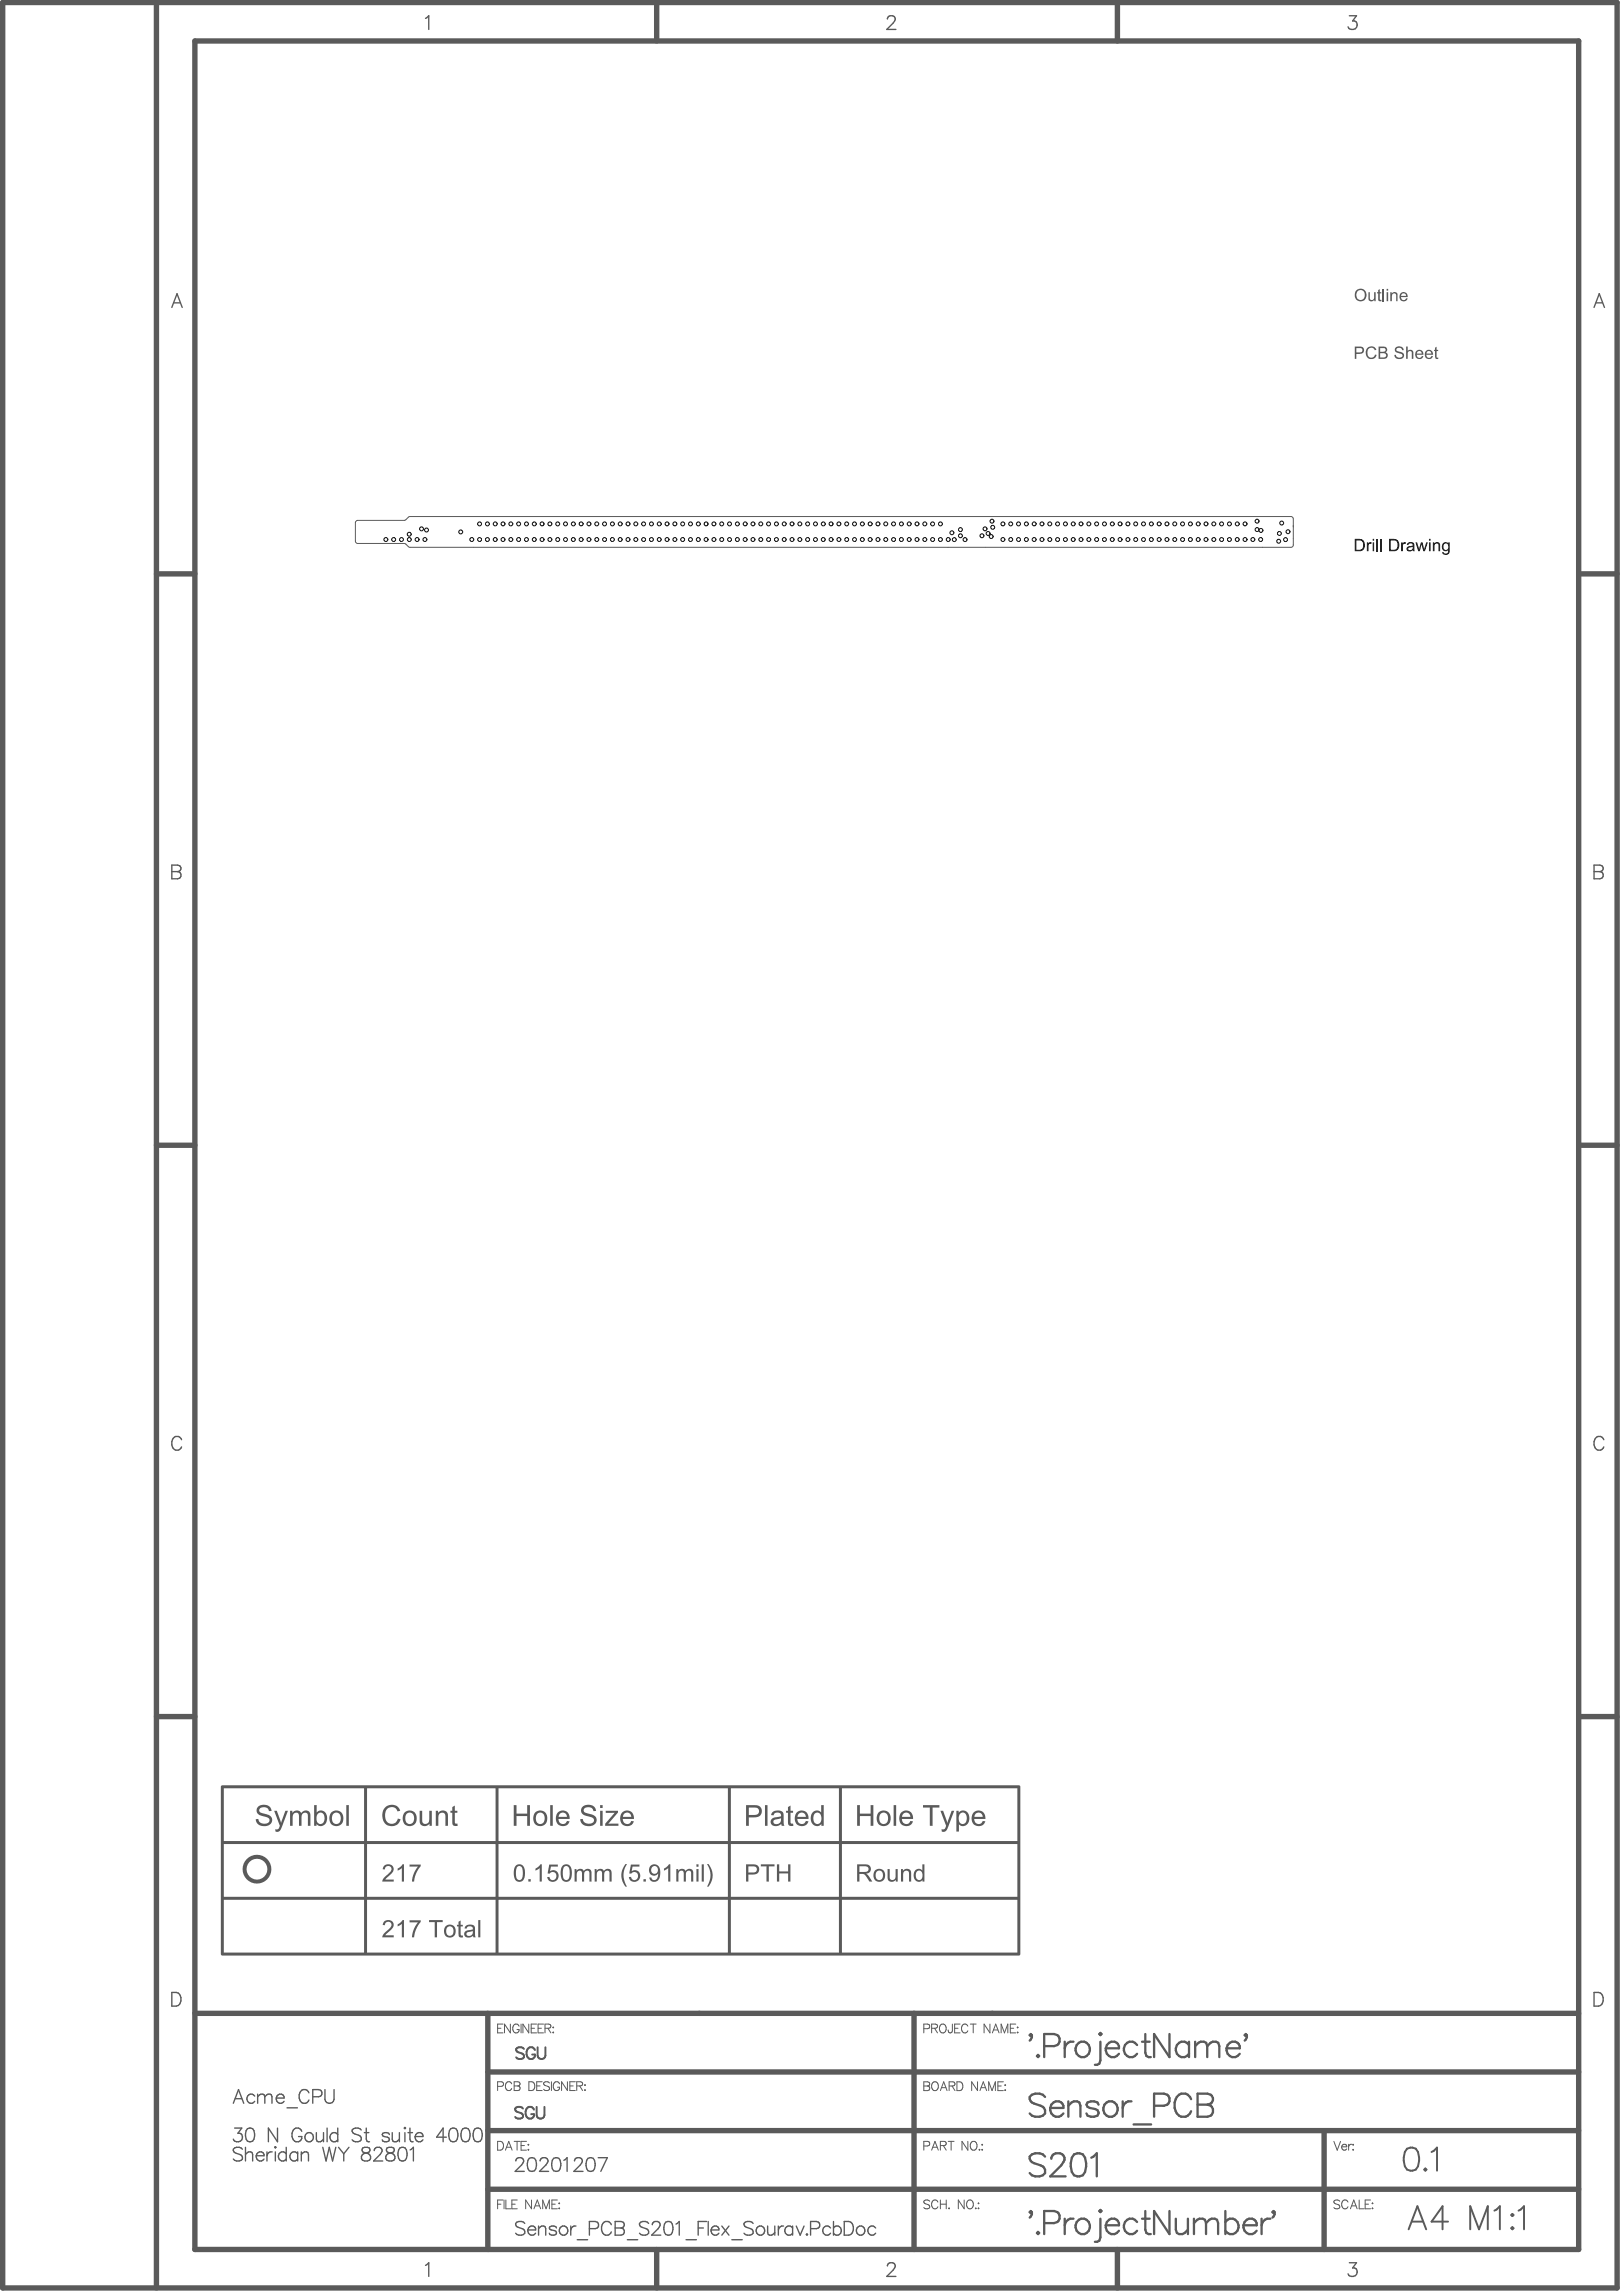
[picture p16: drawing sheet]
<svg xmlns="http://www.w3.org/2000/svg" width="351mm" height="496mm" viewBox="0 0 351 496" stroke-linecap="round" stroke-linejoin="round" font-family="sans-serif">
<path d="M76.9 113v4M77.4 117.5h10M77.4 112.5h10M87.8 117.7l.5 .5M88.3 111.9l-.5 .5M88.7 118.4h190.5M88.7 111.7h190.5M279.7 112.2v5.7" fill="none" stroke="#5a5a5a" stroke-width=".22"/>
<g fill="#5a5a5a">
<path d="M296 63.2h.3v1.1a.48 .48 0 0 0 .5 .6 .48 .48 0 0 0 .4-.6v-1.1h.3v1.9h-.3v-.3l-.5 .4-.7-.2z"/>
<path d="M298.1 62.7l.3-.2v.7h.3v.3h-.3v1.3h.3l.1 .3h-.5l-.2-.2v-1.4h-.3v-.3h.3z"/>
<path d="M293.6 63l-.3 1 .2 .5 .5 .3 .4 .1 .5-.3 .3-1.1a.93 .93 0 0 0-.7-.7 .93 .93 0 0 0-.9 .2zM292.9 63.8a1.35 1.35 0 0 1 2.7 0 1.35 1.35 0 0 1-2.7 0z"/>
</g>
<path d="M299.2 62.5v2.6" fill="none" stroke="#5a5a5a" stroke-width=".34"/>
<g fill="#5a5a5a">
<path d="M300.7 63.2h.3v.3l.5-.3h.5l.2 .3 .1 1.6h-.3v-1.1a.48 .48 0 0 0-.6-.5 .48 .48 0 0 0-.4 .6v1h-.3z"/>
<path d="M299.9 62.5h.3v.4h-.3zM299.9 63.2h.3v1.9h-.3z"/>
<path d="M303.2 63.6l-.2 .4h1.1a.55 .55 0 0 0-.3-.5 .55 .55 0 0 0-.6 .1zM303 63.4l.4-.2h.5l.3 .3 .2 .5v.3h-1.4a.57 .57 0 0 0 .4 .6 .57 .57 0 0 0 .7-.4l.3 .1a.97 .97 0 0 1-1.5 .3 .97 .97 0 0 1 .1-1.5z"/>
</g>
<g fill="none" stroke="#5a5a5a" stroke-width=".22">
<path d="M76.9 117l.2 .5h.3M77.4 112.5l-.3 .1-.2 .4M87.4 117.5l.4 .2M87.8 112.4l-.4 .1M88.3 118.2l.4 .2M88.7 111.7l-.4 .2M279.2 111.7l.4 .3 .1 .2M279.7 117.9l-.1 .2-.4 .3M107.6 438.7h.7M108.8 437.8h-1.2v1.9h1.2M110.4 437.8v1.9l-1.3-1.9v1.9M112.3 438.2a.7 .7 0 0 0-.8-.4 .7 .7 0 0 0-.6 .7v.4a.68 .68 0 0 0 .7 .8 .68 .68 0 0 0 .7-.8h-.5"/>
<path d="M112.7 437.8v1.9M114.4 437.8v1.9l-1.3-1.9v1.9M114.9 438.7h.7M116.1 437.8h-1.2v1.9h1.2M116.4 438.7h.7M117.6 437.8h-1.2v1.9h1.2M117.9 438.7l1.1-.1 .1-.3-.1-.4-.3-.1h-.8v1.9M118.5 438.7l.6 1M119.6 438.5h.1zM119.6 439.6h.1zM199.8 438.8h.8a.5 .5 0 0 0 .5-.5 .5 .5 0 0 0-.5-.5h-.8v1.9M201.5 438.7l1.1-.1 .2-.3-.1-.4-.4-.1h-.8v1.9"/>
<path d="M202.1 438.7l.7 1M203.5 437.9a.91 .91 0 0 1 1.1 .4 .91 .91 0 0 1-.2 1.1 .7 .7 0 0 1-.8 .2 .7 .7 0 0 1-.4-.7l.1-.7zM206 437.8l-.1 1.7-.3 .2-.3-.1-.2-.6M206.5 438.7h.7M207.6 437.8h-1.1v1.9h1.1M209.3 438.2a.7 .7 0 0 0-.8-.4 .7 .7 0 0 0-.5 .7v.4a.7 .7 0 0 0 .5 .8 .7 .7 0 0 0 .8-.5M209.8 437.8h1.3M210.5 437.8v1.9M214.1 437.8v1.9l-1.3-1.9v1.9M214.6 439.7l.7-1.9 .8 1.9M214.9 439h.9M216.5 439.7v-1.9l.7 1.9 .8-1.9v1.9"/>
<path d="M218.5 438.7h.7M219.7 437.8h-1.2v1.9h1.2M220.1 438.4v.2zM220.1 439.5v.2zM199.8 450.3h.8l.4 .1 .1 .4-.5 .4a.5 .5 0 0 1 .5 .5 .5 .5 0 0 1-.5 .5h-.8zM199.8 451.2h.8M201.9 450.3a.91 .91 0 0 1 1 .4 .91 .91 0 0 1-.1 1.2 .7 .7 0 0 1-.8 .2 .7 .7 0 0 1-.5-.7v-.4zM203.4 452.2l.7-1.9 .7 1.9M203.7 451.5h.9M205.3 451.2l1.1-.1 .1-.3-.1-.4-.3-.1h-.8v1.9M205.9 451.2l.6 1M207 450.3h.6a1.02 1.02 0 0 1 .7 .9 1.02 1.02 0 0 1-.7 1h-.6z"/>
<path d="M211.4 450.3v1.9l-1.3-1.9v1.9M211.9 452.2l.8-1.9 .7 1.9M212.2 451.5h.9M213.8 452.2v-1.9l.8 1.9 .7-1.9v1.9M215.8 451.2h.7M217 450.3h-1.2v1.9h1.2M217.4 450.9v.2zM217.4 452v.2zM107.6 463.1h.7a1.02 1.02 0 0 1 .6 1 1.02 1.02 0 0 1-.6 .9h-.7zM109.3 465l.7-1.9 .8 1.9M109.6 464.4h.9M111.2 463.1h1.3"/>
<path d="M111.8 463.1v1.9M112.7 464h.7M113.9 463.1h-1.2v1.9h1.2M114.2 463.9h.2zM114.2 464.9h.2zM201.1 476.1a.72 .72 0 0 0-.7-.3 .72 .72 0 0 0-.6 .5l.2 .2 .9 .4 .2 .5a.83 .83 0 0 1-1.3 0M202.8 476.3a.7 .7 0 0 0-.8-.5 .7 .7 0 0 0-.5 .7v.5a.7 .7 0 0 0 .5 .7 .7 .7 0 0 0 .8-.4M203.4 475.8v1.9M203.4 476.7h1.2M204.6 475.8v1.9M205.3 477.5v.2zM208.5 475.8v1.9l-1.2-1.9v1.9"/>
<path d="M209.4 475.9a.91 .91 0 0 1 1.1 .4 .91 .91 0 0 1-.2 1.1 .7 .7 0 0 1-.8 .3 .7 .7 0 0 1-.4-.7v-.7zM211 477.5v.2zM211.6 476.4v.2zM211.6 477.5v.2zM288.5 463.1l.7 1.9 .7-1.9M289.8 476.1a.72 .72 0 0 0-.7-.3 .72 .72 0 0 0-.6 .5l.2 .2 .9 .4 .2 .5a.83 .83 0 0 1-1.3 0M290.2 464.3a.6 .6 0 0 0 .3 .7 .6 .6 0 0 0 .8-.2M290.4 463.9h.7l.2 .4h-1.1zM291.5 476.3a.7 .7 0 0 0-.8-.5 .7 .7 0 0 0-.5 .7v.5a.7 .7 0 0 0 .5 .7 .7 .7 0 0 0 .8-.4M291.7 463.8v1.2M292.1 477.7l.7-1.9 .7 1.9M292.3 477.1h.9"/>
<path d="M292.4 463.8a.61 .61 0 0 0-.7 .5M292.7 463.8v.1zM292.7 464.9v.1zM294 475.8v1.9h1M295.3 476.7h.7M296.4 475.8h-1.1v1.9h1.1M296.7 476.5h.2zM296.7 477.6h.2z"/>
</g>
<g fill="none" stroke="#5a5a5a" stroke-width="1.2">
<path d="M.6 .5h349.1v494.3h-349.1zM33.8 .5v494.3M42.1 8.9h299.3v477.6h-299.3zM142 .5v8.4M241.7 .5v8.4M33.8 124.1h8.3M341.4 124.1h8.3M33.8 247.7h8.3M341.4 247.7h8.3M33.8 371.3h8.3M341.4 371.3h8.3M42.1 435.4h299.3"/>
<path d="M105.5 435.4v51.1M197.7 435.4v51.1M105.5 448.1h235.9M105.5 473.5h235.9M105.5 460.8h235.9M286.4 460.8v25.7M142 486.5v8.3M241.7 486.5v8.3"/>
</g>
<g fill="none" stroke="#5a5a5a" stroke-width=".3">
<path d="M92 4l.7-.6v3M191.9 4.1l.3-.6 .9-.1a.72 .72 0 0 1 .4 1.1l-1.7 1.9h2M291.8 3.4h1.6l-.9 1.1a.95 .95 0 0 1 1 1.1 .95 .95 0 0 1-1.2 .8l-.5-.2-.3-.4M37.2 66.5l1.1-3 1.1 3M37.6 65.5h1.4M344.8 66.5l1.1-3 1.1 3M345.2 65.5h1.4M37.2 187.1l1.6 .1a.68 .68 0 0 1 0 1.2l-.4 .1a.78 .78 0 0 1 .8 .8 .78 .78 0 0 1-.8 .8h-1.2zM37.2 188.5h1.2M344.8 187.1l1.6 .1a.68 .68 0 0 1 0 1.2l-.4 .1a.78 .78 0 0 1 .8 .8 .78 .78 0 0 1-.8 .8h-1.2zM344.8 188.5h1.2M39.3 311.4a1.09 1.09 0 0 0-1.3-.7 1.09 1.09 0 0 0-.8 1.1 1.29 1.29 0 0 0 .2 1.4 1.29 1.29 0 0 0 1.4 .3l.5-.6"/>
<path d="M346.9 311.4a1.09 1.09 0 0 0-1.3-.7 1.09 1.09 0 0 0-.8 1.1 1.29 1.29 0 0 0 .2 1.4 1.29 1.29 0 0 0 1.4 .3l.5-.6M37.2 430.9h.9a1.58 1.58 0 0 1 1.1 1.5 1.58 1.58 0 0 1-1.1 1.5h-.9zM344.8 430.9h.9a1.58 1.58 0 0 1 1.1 1.5 1.58 1.58 0 0 1-1.1 1.5h-.9zM92 489.9l.7-.5v2.9M191.9 490.1l.3-.6 .9-.1a.72 .72 0 0 1 .4 1.1l-1.7 1.8h2M291.8 489.4h1.6l-.9 1.1a.95 .95 0 0 1 1 1.1 .95 .95 0 0 1-1.2 .7l-.5-.1-.3-.4"/>
</g>
<path d="M113.1 456a.95 .95 0 0 0-.9-.4 .95 .95 0 0 0-.8 .7l.3 .3 .9 .4a.62 .62 0 0 1 .5 .5 .62 .62 0 0 1-.2 .6 1.16 1.16 0 0 1-1.5-.3M113.3 443.1a.95 .95 0 0 0-.9-.4 .95 .95 0 0 0-.8 .7l.3 .3 .9 .4a.62 .62 0 0 1 .5 .5 .62 .62 0 0 1-.2 .6 1.16 1.16 0 0 1-1.5-.2M115.5 456.3a.93 .93 0 0 0-1.1-.6 .93 .93 0 0 0-.7 .9 1.11 1.11 0 0 0 .2 1.2 1.11 1.11 0 0 0 1.2 .3l.4-.5v-.4h-.6M115.7 443.4a.93 .93 0 0 0-1.1-.6 .93 .93 0 0 0-.7 .9 1.11 1.11 0 0 0 .2 1.3 1.11 1.11 0 0 0 1.2 .2l.4-.5v-.4h-.6M116.1 455.7v1.8a.85 .85 0 0 0 .8 .7 .85 .85 0 0 0 .9-.7v-1.8M116.3 442.8v1.8a.85 .85 0 0 0 .8 .7 .85 .85 0 0 0 .9-.7v-1.8M304.3 464.7a1.62 1.62 0 0 1 2.4 .7 4.1 4.1 0 0 1-.5 3.8 1.62 1.62 0 0 1-2.4-.7 4.1 4.1 0 0 1 .5-3.8zM308.3 469l.2 .2-.2 .3-.3-.3zM309.6 465.4l.5-.2 .7-.7v5" fill="none" stroke="#5a5a5a" stroke-width=".42"/>
<g fill="none" stroke="#5a5a5a" stroke-width=".5">
<path d="M238 439.7l.2 .2-.2 .3-.2-.3zM247.7 439.9v4.1l.2 .7 .5 .2h.5M252.9 439.9v5l-3.3-5v5M222.9 440.4l-.2-.2 .2-.3a.92 .92 0 0 1-.2 1.4M224.5 444.4l.2 .3-.2 .2-.2-.2zM225.8 442.5h2.2a1.31 1.31 0 0 0 1.2-1.3 1.31 1.31 0 0 0-1.2-1.3h-2.2v5M226 453.5a2.19 2.19 0 0 0-3.3 0 1.27 1.27 0 0 0 .9 1.5l1.5 .4a1.21 1.21 0 0 1 .9 .9 1.21 1.21 0 0 1-.5 1.3 2.29 2.29 0 0 1-2.8-.5M227.1 455.9a1.57 1.57 0 0 0 1 1.8 1.57 1.57 0 0 0 1.9-.6M227.8 454.7a1.32 1.32 0 0 1 1.5-.1 1.32 1.32 0 0 1 .7 1.3h-2.9l.3-.7zM230.3 441.6v3.3M231.1 455.4l.7-.7 .4-.2h.8l.4 .2 .3 .7v2.4M231.1 454.5v3.3"/>
<path d="M232.2 441.6a1.6 1.6 0 0 0-1.9 1.4M233.3 441.8a1.67 1.67 0 0 1 2.4 .9 1.67 1.67 0 0 1-1.2 2.2 1.69 1.69 0 0 1-1.8-1.1 1.69 1.69 0 0 1 .6-2zM237.6 455.2l-.3-.5-.7-.2h-.7l-.7 .2-.2 .5 .2 .5 2.1 .7 .3 .5-.3 .7-.7 .2h-.7l-.7-.2-.2-.5M238 441.6v4l-.2 .7-.5 .3h-.5M238.9 455.2a1.65 1.65 0 0 1 2.8 .4 1.65 1.65 0 0 1-1.9 2.2 1.74 1.74 0 0 1-.9-2.6zM239.2 443a1.57 1.57 0 0 0 .9 1.8 1.57 1.57 0 0 0 1.9-.6M239.9 441.8a1.32 1.32 0 0 1 1.4-.1 1.32 1.32 0 0 1 .7 1.3h-2.8l.2-.7zM242.8 454.5v3.3M244.7 454.5a1.61 1.61 0 0 0-1.9 1.4M245.2 459.5h3.8M245.9 442.3a1.65 1.65 0 0 0-2.8 .4 1.65 1.65 0 0 0 1.9 2.2l.9-.7M247 441.6h1.7"/>
<path d="M249.6 455.4h2.1a1.31 1.31 0 0 0 1.3-1.3 1.31 1.31 0 0 0-1.3-1.3h-2.1v5M257.2 442.3a1.65 1.65 0 0 0-2.9 .4 1.65 1.65 0 0 0 1.9 2.2l1-.7M257.2 441.6v3.3M257.6 454a1.73 1.73 0 0 0-1.7-1.3 1.73 1.73 0 0 0-1.6 1.3 2.82 2.82 0 0 0 1.2 3.8 1.77 1.77 0 0 0 2.1-1.2M258.5 442.5l.7-.7 .5-.2h.7l.5 .2 .2 .7M258.5 441.6v3.3M259 452.8h2.1l.8 .3a1.15 1.15 0 0 1 0 1.9l-.8 .2a1.31 1.31 0 0 1 1.3 1.3 1.31 1.31 0 0 1-1.3 1.3h-2.1zM259 455.2h2.1M261.1 442.5l.7-.7 .5-.2h.7l.5 .2 .2 .7v2.4M261.1 442.5v2.4M265.3 443a1.57 1.57 0 0 0 .9 1.8 1.57 1.57 0 0 0 1.9-.6M266 441.8a1.32 1.32 0 0 1 1.5-.1 1.32 1.32 0 0 1 .6 1.3h-2.8l.2-.7z"/>
<path d="M269.4 440.4l-.2-.2 .2-.3a.92 .92 0 0 1-.2 1.4M226 466.4a2.19 2.19 0 0 0-3.3 0 1.27 1.27 0 0 0 .9 1.5l1.5 .4a1.21 1.21 0 0 1 .9 .9 1.21 1.21 0 0 1-.5 1.3 2.29 2.29 0 0 1-2.8-.5M227.4 466.9a1.24 1.24 0 0 1 .9-1.2h1a1.22 1.22 0 0 1 .7 1.9l-.5 .7-2.4 2.4h3.4M232.3 465.9a1.62 1.62 0 0 1 2.4 .8 4.1 4.1 0 0 1-.5 3.8 1.62 1.62 0 0 1-2.4-.7 4.1 4.1 0 0 1 .5-3.9zM236 466.7l.5-.3 .7-.7v5"/>
</g>
<g fill="#5a5a5a">
<path d="M295.9 75.1l.3-.1a1.08 1.08 0 0 1 1.5 .7l-.4 .1a.85 .85 0 0 0-1.1-.5 .85 .85 0 0 0-.5 1.1 .81 .81 0 0 0 .7 .9 .81 .81 0 0 0 1-.6l.3 .1-.3 .6-.4 .2-.6 .1a1.28 1.28 0 0 1-1-1.5l.1-.5z"/>
<path d="M301.8 75.2l.6-.3 .7 .1 .4 .3 .1 .4-.3 .1a.64 .64 0 0 0-.7-.6 .64 .64 0 0 0-.6 .6l1.2 .4a.8 .8 0 0 1 .4 1.1 .8 .8 0 0 1-1.1 .4 .93 .93 0 0 1-1-.9h.4a.71 .71 0 0 0 .7 .6 .71 .71 0 0 0 .7-.6l-.2-.2-1.2-.4a.72 .72 0 0 1-.1-1z"/>
<path d="M304.1 74.9h.3v1l.4-.2h.5a.61 .61 0 0 1 .4 .7v1.2h-.4v-1.2a.46 .46 0 0 0-.5-.5 .46 .46 0 0 0-.4 .7v1h-.3z"/>
<path d="M310.4 75.2l.3-.2v.7h.3v.2h-.3v1.4h.3v.3a.44 .44 0 0 1-.5 0 .44 .44 0 0 1-.1-.5v-1.2h-.2v-.2h.2z"/>
<path d="M293.3 75.3v.9h.8a.48 .48 0 0 0 .6-.4 .48 .48 0 0 0-.6-.5zM293 74.9l1.4 .1a.81 .81 0 0 1 .6 1 .81 .81 0 0 1-1 .6h-.7v1h-.3z"/>
<path d="M298.5 75.3v.8h.7a.42 .42 0 0 0 .5-.4 .42 .42 0 0 0-.6-.4zM298.5 76.4v.9h.9a.46 .46 0 0 0 .4-.6 .46 .46 0 0 0-.6-.3zM298.2 74.9h1a.68 .68 0 0 1 .8 .5 .68 .68 0 0 1-.4 .8h.1a.74 .74 0 0 1 .4 1 .74 .74 0 0 1-.9 .4h-1z"/>
<path d="M306.6 76l-.2 .5h1.1a.54 .54 0 0 0-.3-.5 .54 .54 0 0 0-.6 0zM306.4 75.8l.6-.2 .4 .1 .3 .3 .2 .6-1.5 .1a.59 .59 0 0 0 .3 .6 .59 .59 0 0 0 .7-.1l.1-.2 .3 .1a.95 .95 0 0 1-1.3 .4 .95 .95 0 0 1-.3-1.4z"/>
<path d="M308.7 76l-.2 .5h1.1a.54 .54 0 0 0-.3-.5 .54 .54 0 0 0-.6 0zM308.4 75.9l.4-.2h.6l.4 .3 .1 .6v.1h-1.4a.59 .59 0 0 0 .3 .6 .59 .59 0 0 0 .7-.1l.1-.2 .3 .1a.95 .95 0 0 1-1.4 .4 .95 .95 0 0 1-.2-1.4z"/>
</g>
<g fill="none" stroke="#5a5a5a" stroke-width=".22">
<path d="M107.6 451.2h.8a.5 .5 0 0 0 .5-.5 .5 .5 0 0 0-.5-.5h-.8v1.9M110.7 450.7a.7 .7 0 0 0-.8-.5 .7 .7 0 0 0-.6 .8v.4a.7 .7 0 0 0 .6 .7 .7 .7 0 0 0 .8-.4M111.2 450.2h.8l.4 .2v.6l-.4 .1a.5 .5 0 0 1 .5 .5 .5 .5 0 0 1-.5 .5h-.8zM111.2 451.1h.8M114.4 450.2h.6a1.02 1.02 0 0 1 .7 1 1.02 1.02 0 0 1-.7 .9h-.6zM116.1 451.1h.7M117.3 450.2h-1.2v1.9h1.2M118.8 450.5a.71 .71 0 0 0-.7-.3 .71 .71 0 0 0-.5 .5l.2 .3 .9 .3 .1 .6a.83 .83 0 0 1-1.2 0M119.3 450.2v1.9M121 450.7a.7 .7 0 0 0-.8-.5 .7 .7 0 0 0-.5 .8v.4a.68 .68 0 0 0 .6 .8 .68 .68 0 0 0 .7-.8h-.4M122.7 450.2v1.9l-1.2-1.9v1.9M123.2 451.1h.8"/>
<path d="M124.4 450.2h-1.2v1.9h1.2M124.7 451.1h1.1l.2-.3-.1-.4-.3-.2h-.9v1.9M125.4 451.1l.6 1M126.5 450.9v.2zM126.5 452v.1zM107.6 476.7h.7M108.8 475.8h-1.2v1.9M109 475.8v1.9M109.4 475.8v1.9h1.1M110.7 476.7h.7M111.9 475.8h-1.2v1.9h1.2M115 475.8v1.9l-1.3-1.9v1.9"/>
<path d="M115.5 477.7l.7-1.9 .7 1.9M115.8 477.1h.9M117.4 477.7v-1.9l.7 1.9 .7-1.9v1.9M119.4 476.7h.7M120.5 475.8h-1.1v1.9h1.1M120.9 476.4v.2zM120.9 477.5v.2zM199.8 464.1h.8a.5 .5 0 0 0 .5-.5 .5 .5 0 0 0-.5-.5h-.8v1.9M201.5 465l.7-1.9 .7 1.9M201.8 464.4h.9M203.4 464l1.1-.1 .1-.2v-.4l-.4-.2h-.8v1.9M204 464l.6 1"/>
<path d="M205.1 463.1h1.2M205.7 463.1v1.9M209.3 463.1v1.9l-1.2-1.9v1.9M210.2 463.2a.91 .91 0 0 1 1.1 .4 .91 .91 0 0 1-.2 1.2 .7 .7 0 0 1-.8 .2 .7 .7 0 0 1-.5-.7v-.4zM211.8 464.9v.1zM212.4 463.8v.1zM212.4 464.9v.1z"/>
</g>
<g fill="none" stroke="#5a5a5a" stroke-width=".3">
<path d="M50.5 454.9l1.1-3 1.1 3M50.9 453.9h1.4M55.1 453.3a.94 .94 0 0 0-1.4-.1 .94 .94 0 0 0 0 1.4 .94 .94 0 0 0 1.4-.1M55.7 453.5l.7-.6 .7 .2 .2 .4M55.7 452.9v2M57.3 453.5l.7-.6 .7 .2 .1 1.8M57.3 453.5v1.4M59.7 453.8a.93 .93 0 0 0 .6 1 .93 .93 0 0 0 1.1-.3M60.2 453.1a.78 .78 0 0 1 .8-.1 .78 .78 0 0 1 .4 .8h-1.7zM62.1 455.9h2.2M66.8 452.6a1.09 1.09 0 0 0-1.2-.7 1.09 1.09 0 0 0-.9 1.2 1.29 1.29 0 0 0 .3 1.4 1.29 1.29 0 0 0 1.4 .3l.4-.6M67.6 453.5h1.3a.78 .78 0 0 0 .7-.8 .78 .78 0 0 0-.7-.8h-1.3v3"/>
<path d="M70.3 451.9v2.1a1 1 0 0 0 1 .9 1 1 0 0 0 .9-.9v-2.1M50.7 460.3h1.6l-.9 1.1a.95 .95 0 0 1 1.1 1.1 .95 .95 0 0 1-1.3 .7l-.5-.1-.2-.4M52.4 464.8a1.3 1.3 0 0 0-1.9 0 .75 .75 0 0 0 .5 .9l.9 .3a.72 .72 0 0 1 .5 .5 .72 .72 0 0 1-.3 .7 1.36 1.36 0 0 1-1.6-.2M53.1 464.4v3M53.1 466l.7-.6 .7 .1 .1 1.9M53.5 460.4a.96 .96 0 0 1 1.4 .4 2.45 2.45 0 0 1-.3 2.3 .96 .96 0 0 1-1.4-.4 2.45 2.45 0 0 1 .3-2.3zM55.4 466.2a.93 .93 0 0 0 .6 1.1 .93 .93 0 0 0 1.1-.3M55.8 465.5a.78 .78 0 0 1 .9 0 .78 .78 0 0 1 .4 .7h-1.7zM57.7 465.4v2M58.9 465.4a.95 .95 0 0 0-1.2 .8M59.4 464.4l.2-.1 .1 .1-.1 .2zM59.6 465.4v2"/>
<path d="M60 460.3v2.9l-2-2.9v2.9M61.9 465.8a.94 .94 0 0 0-1.4-.1 .94 .94 0 0 0 0 1.4 .94 .94 0 0 0 1.4-.1M61.9 464.4v3M64.4 465.8a.94 .94 0 0 0-1.4-.1 .94 .94 0 0 0 0 1.4 .94 .94 0 0 0 1.4-.1M64.4 465.4v2M65.2 466l.7-.6 .7 .1 .1 1.9M65.2 465.4v2M65.3 461a1.09 1.09 0 0 0-1.3-.8 1.09 1.09 0 0 0-.8 1.2 1.29 1.29 0 0 0 .2 1.4 1.29 1.29 0 0 0 1.4 .3l.5-.6v-.4h-.7M68.4 461.2l.2 1.9 .7 .1 .7-.5M69.8 464.4l.7 3 .7-3 .7 3 .7-3M70 461.2v2M70.7 460.3v2.9"/>
<path d="M73 461.7a.94 .94 0 0 0-1.3-.2 .94 .94 0 0 0 0 1.4 .94 .94 0 0 0 1.3-.1M73 460.3v2.9M73.2 464.4l1.1 1.4M74.3 465.8v1.6M75.5 464.4l-1.2 1.4M78.1 460.7a1.3 1.3 0 0 0-1.9 0 .76 .76 0 0 0 .5 .8l.9 .3a.72 .72 0 0 1 .5 .6 .72 .72 0 0 1-.3 .7 1.36 1.36 0 0 1-1.6-.3M78.5 464.6a.6 .6 0 0 0 .2 .9 1.22 1.22 0 0 1 1.4 1.3 1.03 1.03 0 0 1-1.1 .6 1.03 1.03 0 0 1-.8-1 1.36 1.36 0 0 1 1.4-.9 .6 .6 0 0 0 .3-.9l-.5-.2zM78.8 461.2h1M79.2 460.3v2.4l.2 .4 .5 .1M80.9 465.1l.3-.5 .9-.2a.72 .72 0 0 1 .4 1.1l-1.7 1.9h2M83.7 464.6a.6 .6 0 0 0 .3 .9 1.22 1.22 0 0 1 1.4 1.3 1.03 1.03 0 0 1-1.2 .6 1.03 1.03 0 0 1-.8-1 1.36 1.36 0 0 1 1.4-.9 .6 .6 0 0 0 .3-.9l-.4-.2zM84.2 461.7a.89 .89 0 0 0-1.5 0l.4 .4 1 .3 .1 .4a.89 .89 0 0 1-1.5 0"/>
<path d="M84.8 461.2l.2 1.9 .7 .1 .7-.5M86.4 461.2v2M86.5 464.6a.96 .96 0 0 1 1.4 .4 2.45 2.45 0 0 1-.3 2.2 .96 .96 0 0 1-1.4-.4 2.44 2.44 0 0 1 .3-2.2zM87.6 460.1l.1 .2-.1 .1-.2-.1zM87.6 461.2v2M88.2 461.2h1M88.7 460.3v2.4l.1 .4 .6 .1M88.7 465l.7-.6v3M89.8 462.1a.93 .93 0 0 0 .5 1 .93 .93 0 0 0 1.2-.3M90.2 461.4a.78 .78 0 0 1 .9-.1 .78 .78 0 0 1 .4 .8h-1.7zM96.5 462.2h-2.1l1.4-1.9v2.9M97.5 460.4a.96 .96 0 0 1 1.4 .4 2.45 2.45 0 0 1-.3 2.3 .96 .96 0 0 1-1.4-.4 2.45 2.45 0 0 1 .3-2.3z"/>
<path d="M100.1 460.4a.96 .96 0 0 1 1.4 .4 2.45 2.45 0 0 1-.3 2.3 .96 .96 0 0 1-1.4-.4 2.45 2.45 0 0 1 .3-2.3zM102.7 460.4a.96 .96 0 0 1 1.5 .4 2.45 2.45 0 0 1-.3 2.3 .96 .96 0 0 1-1.4-.4 2.45 2.45 0 0 1 .2-2.3zM111.6 467.4l.2-.6 .9-.1a.72 .72 0 0 1 .4 1.1l-1.7 1.8h2M114.5 466.8a.96 .96 0 0 1 1.4 .4 2.45 2.45 0 0 1-.3 2.3 .96 .96 0 0 1-1.4-.4 2.45 2.45 0 0 1 .3-2.3zM116.8 467.4l.3-.6 .8-.1a.72 .72 0 0 1 .5 1.1l-1.7 1.8h2M119.7 466.8a.96 .96 0 0 1 1.4 .4 2.45 2.45 0 0 1-.2 2.3 .96 .96 0 0 1-1.4-.4 2.45 2.45 0 0 1 .2-2.3zM121.9 467.2l.7-.5v2.9M124.3 467.4l.2-.6 .9-.1a.72 .72 0 0 1 .4 1.1l-1.7 1.8h2M127.2 466.8a.96 .96 0 0 1 1.4 .4 2.44 2.44 0 0 1-.3 2.3 .96 .96 0 0 1-1.4-.4 2.45 2.45 0 0 1 .3-2.3zM129.4 466.7h1.9l-1.4 2.9M113.5 480.9a1.3 1.3 0 0 0-2 0 .76 .76 0 0 0 .6 .8l.8 .3a.72 .72 0 0 1 .6 .6 .72 .72 0 0 1-.3 .7 1.36 1.36 0 0 1-1.7-.3M114.2 482.3a.93 .93 0 0 0 .5 1 .93 .93 0 0 0 1.1-.3"/>
<path d="M114.6 481.6a.78 .78 0 0 1 .8-.1 .78 .78 0 0 1 .4 .8h-1.6zM116.5 482l.7-.6 .7 .2 .1 1.8M116.5 481.4v2M120.3 481.9a.89 .89 0 0 0-1.5 0l.1 .2 1.3 .5 .1 .4a.89 .89 0 0 1-1.5 0M123.4 481.4v2M124.6 481.4a.95 .95 0 0 0-1.2 .9M124.8 484.4h2.3M127.5 482h1.2a.78 .78 0 0 0 .8-.8 .78 .78 0 0 0-.8-.7h-1.2v2.9M132.2 481.2a1.09 1.09 0 0 0-1.2-.7 1.09 1.09 0 0 0-.9 1.1 1.29 1.29 0 0 0 .3 1.4 1.29 1.29 0 0 0 1.4 .3l.4-.6M133 480.5l1.7 .1a.68 .68 0 0 1 0 1.1l-.4 .2a.78 .78 0 0 1 .7 .7 .78 .78 0 0 1-.7 .8h-1.3zM133 481.9h1.3M135.7 484.4h2.2"/>
<path d="M140.3 480.9a1.3 1.3 0 0 0-2 0 .76 .76 0 0 0 .6 .8l.8 .3a.72 .72 0 0 1 .6 .6 .72 .72 0 0 1-.3 .7 1.36 1.36 0 0 1-1.7-.3M141.1 481.2l.3-.6 .8-.1a.72 .72 0 0 1 .4 1.1l-1.7 1.8h2M144 480.6a.96 .96 0 0 1 1.4 .4 2.45 2.45 0 0 1-.3 2.3 .96 .96 0 0 1-1.4-.4 2.45 2.45 0 0 1 .3-2.3zM146.2 481l.7-.5v2.9M148.4 484.4h2.2M151 481.9h1.1M152.8 480.5h-1.8v2.9M153.2 480.5v2.9M153.8 482.3a.93 .93 0 0 0 .5 1 .93 .93 0 0 0 1.2-.3M154.2 481.6a.78 .78 0 0 1 .9-.1 .78 .78 0 0 1 .4 .8h-1.7zM156.1 481.4l1.6 2M157.7 481.4l-1.6 2"/>
<path d="M158.3 484.4h2.2M162.9 480.9a1.3 1.3 0 0 0-2 0 .76 .76 0 0 0 .6 .8l.8 .3a.72 .72 0 0 1 .6 .6 .72 .72 0 0 1-.3 .7 1.36 1.36 0 0 1-1.7-.3M166 481.4l.2 1.9 .7 .1 .7-.5M167.6 481.4v2M168.3 481.4v2M169.5 481.4a.95 .95 0 0 0-1.2 .9M171.4 481.9a.94 .94 0 0 0-1.4-.2 .94 .94 0 0 0 0 1.4 .94 .94 0 0 0 1.4-.1M171.4 481.4v2M172.2 481.4l.9 2 .8-2M174.4 483.3l.1-.2 .2 .2-.2 .1zM175.3 482h1.3a.78 .78 0 0 0 .7-.8 .78 .78 0 0 0-.7-.7h-1.3v2.9M179.6 481.9a.94 .94 0 0 0-1.4-.2 .94 .94 0 0 0 0 1.4 .94 .94 0 0 0 1.4-.1"/>
<path d="M180.3 481.9a.94 .94 0 0 1 1.4-.2 .94 .94 0 0 1 0 1.4 .94 .94 0 0 1-1.4-.1M180.3 480.5v2.9M182.6 480.5h1a1.58 1.58 0 0 1 1 1.4 1.58 1.58 0 0 1-1 1.5h-1zM189.4 481.9a.94 .94 0 0 0-1.4-.2 .94 .94 0 0 0 0 1.4 .94 .94 0 0 0 1.4-.1"/>
<circle cx="66.8" cy="462.3" r=".98"/>
<circle cx="121.9" cy="482.4" r=".98"/>
<circle cx="164.4" cy="482.5" r=".98"/>
<circle cx="186.1" cy="482.5" r=".98"/>
</g>
<path d="M323.2 478.1l.5-.2 .7-.7v5M327.1 478.8l.2 .3-.2 .2-.2-.2zM328.4 478.1l.5-.2 .7-.7v5M304.6 482.2l1.9-5 1.9 5M305.4 480.5h2.3M313.2 480.5h-3.6l2.4-3.3v5M318 482.2v-5l1.9 5 1.9-5v5M327.1 481.7l.2 .2-.2 .3-.2-.3z" fill="none" stroke="#5a5a5a" stroke-width=".42"/>
<g fill="none" stroke="#5a5a5a" stroke-width=".5">
<path d="M222.9 478.7l-.2-.3 .2-.2a.92 .92 0 0 1-.2 1.4M230.3 479.9v3.3M232.2 479.9a1.6 1.6 0 0 0-1.9 1.4M238 478l.2 .2-.2 .2-.2-.2zM238 479.9v4l-.2 .7-.5 .2h-.5M247 479.9h1.7M247.7 478.2v4l.2 .7 .5 .3h.5M252.9 478.2v5l-3.3-5v5M254.3 479.9v2.3l.2 .7 .5 .3h.7l.5-.3 .7-.7M256.9 479.9v3.3M258.2 479.9v3.3M265 478.2v5"/>
<path d="M272.9 479.9v3.3M274.8 479.9a1.6 1.6 0 0 0-1.9 1.4M275.4 478.7l-.2-.3 .2-.2a.92 .92 0 0 1-.2 1.4M224.5 482.7l.2 .2-.2 .3-.2-.3zM225.8 480.8h2.2a1.31 1.31 0 0 0 1.2-1.3 1.31 1.31 0 0 0-1.2-1.3h-2.2v5M233.3 480.1a1.67 1.67 0 0 1 2.4 .9 1.67 1.67 0 0 1-1.2 2.2 1.69 1.69 0 0 1-1.8-1.1 1.69 1.69 0 0 1 .6-2zM239.2 481.3a1.57 1.57 0 0 0 .9 1.8 1.57 1.57 0 0 0 1.9-.6M239.9 480.1a1.32 1.32 0 0 1 1.4-.1 1.32 1.32 0 0 1 .7 1.3h-2.8l.2-.7zM245.9 480.6a1.65 1.65 0 0 0-2.8 .4 1.65 1.65 0 0 0 1.9 2.2l.9-.7M258.2 480.8l.7-.7 .5-.2h.7l.5 .2 .2 .7M260.8 480.8l.7-.7 .5-.2h.7l.5 .2 .2 .7v2.4M260.8 480.8v2.4"/>
<path d="M265 480.6a1.65 1.65 0 0 1 2.9 .4 1.65 1.65 0 0 1-1.9 2.2l-1-.7M268.9 481.3a1.57 1.57 0 0 0 1 1.8 1.57 1.57 0 0 0 1.9-.6M269.6 480.1a1.32 1.32 0 0 1 1.5-.1 1.32 1.32 0 0 1 .7 1.3h-2.9l.3-.7z"/>
</g>
<g fill="#000">
<path d="M295.6 117.3h.3l.1 .3a.43 .43 0 0 1 .7-.3l-.2 .3a.45 .45 0 0 0-.5 .2 .45 .45 0 0 0 0 .4v1h-.4zM303.1 117.3h.3v.3a.45 .45 0 0 1 .7-.3l-.2 .3a.45 .45 0 0 0-.5 .2 .45 .45 0 0 0 0 .4v1h-.3zM306.1 117.3h.4l.4 1.5 .4-1.5h.4l.3 1.5 .5-1.5h.3l-.6 1.9h-.4l-.4-1.5-.3 1.5h-.4zM309.9 117.3h.3v.3l.4-.3 .7 .1 .2 .3v1.5h-.4v-1.2a.43 .43 0 0 0-.2-.4 .43 .43 0 0 0-.5 .1l-.2 1.5h-.3z"/>
<path d="M293.3 116.9v2h.8l.5-.2 .2-.3v-.6a.76 .76 0 0 0-.8-.9zM293 116.5l1.1 .1a1.38 1.38 0 0 1 .7 2.4l-.4 .2h-1.4z"/>
<path d="M296.9 116.5h.3v.4h-.3zM296.9 117.3h.3v1.9h-.3z"/>
<path d="M300.8 116.9v2h.8l.4-.2 .2-.3 .1-.6a.76 .76 0 0 0-.9-.9zM300.4 116.5l1.5 .1a1.36 1.36 0 0 1 .8 1.5 1.36 1.36 0 0 1-1.2 1.1h-1.1z"/>
<path d="M304.6 118.5v.1a.49 .49 0 0 0 .5 .4 .49 .49 0 0 0 .4-.4v-.4zM304.5 117.4l.9-.1a.59 .59 0 0 1 .5 .7l.1 1.2h-.4l-.1-.2-.5 .3a.61 .61 0 0 1-.8-.7 .61 .61 0 0 1 .9-.5h.1a.31 .31 0 0 0 .3-.4 .31 .31 0 0 0-.5-.2l-.3 .1-.1 .3h-.4z"/>
<path d="M309.1 116.5h.3v.4h-.3zM309.1 117.3h.3v1.9h-.3z"/>
<path d="M312.3 117.7l-.1 .5a.58 .58 0 0 0 .5 .8 .58 .58 0 0 0 .5-.9 .55 .55 0 0 0-.3-.5 .55 .55 0 0 0-.6 .1zM312.1 117.5l.8-.2 .3 .2v-.2h.3l-.1 2.3a.82 .82 0 0 1-.8 .4 .82 .82 0 0 1-.7-.6h.3a.54 .54 0 0 0 .7 .3 .54 .54 0 0 0 .3-.7l-.3 .2h-.5l-.3-.2-.3-.9z"/>
</g>
<path d="M297.9 116.5v2.7" fill="none" stroke="#000" stroke-width=".34"/>
<path d="M298.7 116.5v2.7" fill="none" stroke="#000" stroke-width=".3"/>
<g fill="none" stroke="#000" stroke-width=".22">
<circle cx="83.5" cy="116.7" r=".42"/>
<circle cx="85.1" cy="116.7" r=".42"/>
<circle cx="86.8" cy="116.7" r=".42"/>
<circle cx="88.5" cy="115.5" r=".42"/>
<circle cx="88.5" cy="116.7" r=".42"/>
<circle cx="90.2" cy="116.7" r=".42"/>
<circle cx="91.2" cy="114.4" r=".42"/>
<circle cx="91.9" cy="116.7" r=".42"/>
<circle cx="92.2" cy="114.6" r=".42"/>
<circle cx="99.6" cy="115" r=".42"/>
<circle cx="102" cy="116.7" r=".42"/>
<circle cx="103.7" cy="116.7" r=".42"/>
<circle cx="103.7" cy="113.3" r=".42"/>
<circle cx="105.4" cy="116.7" r=".42"/>
<circle cx="105.4" cy="113.3" r=".42"/>
<circle cx="107.1" cy="116.7" r=".42"/>
<circle cx="107.1" cy="113.3" r=".42"/>
<circle cx="108.8" cy="116.7" r=".42"/>
<circle cx="108.8" cy="113.3" r=".42"/>
<circle cx="110.5" cy="116.7" r=".42"/>
<circle cx="110.5" cy="113.3" r=".42"/>
<circle cx="112.2" cy="116.7" r=".42"/>
<circle cx="112.2" cy="113.3" r=".42"/>
<circle cx="113.9" cy="116.7" r=".42"/>
<circle cx="113.9" cy="113.3" r=".42"/>
<circle cx="115.5" cy="116.7" r=".42"/>
<circle cx="115.5" cy="113.3" r=".42"/>
<circle cx="117.2" cy="116.7" r=".42"/>
<circle cx="117.2" cy="113.3" r=".42"/>
<circle cx="118.9" cy="116.7" r=".42"/>
<circle cx="118.9" cy="113.3" r=".42"/>
<circle cx="120.6" cy="116.7" r=".42"/>
<circle cx="120.6" cy="113.3" r=".42"/>
<circle cx="122.3" cy="116.7" r=".42"/>
<circle cx="122.3" cy="113.3" r=".42"/>
<circle cx="124" cy="116.7" r=".42"/>
<circle cx="124" cy="113.3" r=".42"/>
<circle cx="125.7" cy="116.7" r=".42"/>
<circle cx="125.7" cy="113.3" r=".42"/>
<circle cx="127.4" cy="116.7" r=".42"/>
<circle cx="127.4" cy="113.3" r=".42"/>
<circle cx="129.1" cy="116.7" r=".42"/>
<circle cx="129.1" cy="113.3" r=".42"/>
<circle cx="130.8" cy="116.7" r=".42"/>
<circle cx="130.8" cy="113.3" r=".42"/>
<circle cx="132.4" cy="116.7" r=".42"/>
<circle cx="132.4" cy="113.3" r=".42"/>
<circle cx="134.1" cy="116.7" r=".42"/>
<circle cx="134.1" cy="113.3" r=".42"/>
<circle cx="135.8" cy="116.7" r=".42"/>
<circle cx="135.8" cy="113.3" r=".42"/>
<circle cx="137.5" cy="116.7" r=".42"/>
<circle cx="137.5" cy="113.3" r=".42"/>
<circle cx="139.2" cy="116.7" r=".42"/>
<circle cx="139.2" cy="113.3" r=".42"/>
<circle cx="140.9" cy="116.7" r=".42"/>
<circle cx="140.9" cy="113.3" r=".42"/>
<circle cx="142.6" cy="116.7" r=".42"/>
<circle cx="142.6" cy="113.3" r=".42"/>
<circle cx="144.3" cy="116.7" r=".42"/>
<circle cx="144.3" cy="113.3" r=".42"/>
<circle cx="146" cy="116.7" r=".42"/>
<circle cx="146" cy="113.3" r=".42"/>
<circle cx="147.6" cy="116.7" r=".42"/>
<circle cx="147.6" cy="113.3" r=".42"/>
<circle cx="149.3" cy="116.7" r=".42"/>
<circle cx="149.3" cy="113.3" r=".42"/>
<circle cx="151" cy="116.7" r=".42"/>
<circle cx="151" cy="113.3" r=".42"/>
<circle cx="152.7" cy="116.7" r=".42"/>
<circle cx="152.7" cy="113.3" r=".42"/>
<circle cx="154.4" cy="116.7" r=".42"/>
<circle cx="154.4" cy="113.3" r=".42"/>
<circle cx="156.1" cy="116.7" r=".42"/>
<circle cx="156.1" cy="113.3" r=".42"/>
<circle cx="157.8" cy="116.7" r=".42"/>
<circle cx="157.8" cy="113.3" r=".42"/>
<circle cx="159.5" cy="116.7" r=".42"/>
<circle cx="159.5" cy="113.3" r=".42"/>
<circle cx="161.2" cy="116.7" r=".42"/>
<circle cx="161.2" cy="113.3" r=".42"/>
<circle cx="162.8" cy="116.7" r=".42"/>
<circle cx="162.8" cy="113.3" r=".42"/>
<circle cx="164.5" cy="116.7" r=".42"/>
<circle cx="164.5" cy="113.3" r=".42"/>
<circle cx="166.2" cy="116.7" r=".42"/>
<circle cx="166.2" cy="113.3" r=".42"/>
<circle cx="167.9" cy="116.7" r=".42"/>
<circle cx="167.9" cy="113.3" r=".42"/>
<circle cx="169.6" cy="116.7" r=".42"/>
<circle cx="169.6" cy="113.3" r=".42"/>
<circle cx="171.3" cy="116.7" r=".42"/>
<circle cx="171.3" cy="113.3" r=".42"/>
<circle cx="173" cy="116.7" r=".42"/>
<circle cx="173" cy="113.3" r=".42"/>
<circle cx="174.7" cy="116.7" r=".42"/>
<circle cx="174.7" cy="113.3" r=".42"/>
<circle cx="176.4" cy="116.7" r=".42"/>
<circle cx="176.4" cy="113.3" r=".42"/>
<circle cx="178.1" cy="116.7" r=".42"/>
<circle cx="178.1" cy="113.3" r=".42"/>
<circle cx="179.7" cy="116.7" r=".42"/>
<circle cx="179.7" cy="113.3" r=".42"/>
<circle cx="181.4" cy="116.7" r=".42"/>
<circle cx="181.4" cy="113.3" r=".42"/>
<circle cx="183.1" cy="116.7" r=".42"/>
<circle cx="183.1" cy="113.3" r=".42"/>
<circle cx="184.8" cy="116.7" r=".42"/>
<circle cx="184.8" cy="113.3" r=".42"/>
<circle cx="186.5" cy="116.7" r=".42"/>
<circle cx="186.5" cy="113.3" r=".42"/>
<circle cx="188.2" cy="116.7" r=".42"/>
<circle cx="188.2" cy="113.3" r=".42"/>
<circle cx="189.9" cy="116.7" r=".42"/>
<circle cx="189.9" cy="113.3" r=".42"/>
<circle cx="191.6" cy="116.7" r=".42"/>
<circle cx="191.6" cy="113.3" r=".42"/>
<circle cx="193.3" cy="116.7" r=".42"/>
<circle cx="193.3" cy="113.3" r=".42"/>
<circle cx="194.9" cy="116.7" r=".42"/>
<circle cx="194.9" cy="113.3" r=".42"/>
<circle cx="196.6" cy="116.7" r=".42"/>
<circle cx="196.6" cy="113.3" r=".42"/>
<circle cx="198.3" cy="116.7" r=".42"/>
<circle cx="198.3" cy="113.3" r=".42"/>
<circle cx="200" cy="116.7" r=".42"/>
<circle cx="200" cy="113.3" r=".42"/>
<circle cx="201.7" cy="116.7" r=".42"/>
<circle cx="201.7" cy="113.3" r=".42"/>
<circle cx="203.4" cy="116.7" r=".42"/>
<circle cx="203.4" cy="113.3" r=".42"/>
<circle cx="205.1" cy="116.7" r=".42"/>
<circle cx="205.9" cy="115.2" r=".42"/>
<circle cx="206.4" cy="116.7" r=".42"/>
<circle cx="207.7" cy="114.5" r=".42"/>
<circle cx="207.7" cy="115.9" r=".42"/>
<circle cx="208.7" cy="116.7" r=".42"/>
<circle cx="212.4" cy="115.9" r=".42"/>
<circle cx="213" cy="114.4" r=".42"/>
<circle cx="213.7" cy="115.4" r=".42"/>
<circle cx="214.4" cy="116" r=".42"/>
<circle cx="214.5" cy="112.7" r=".42"/>
<circle cx="214.7" cy="114" r=".42"/>
<circle cx="216.9" cy="116.7" r=".42"/>
<circle cx="216.9" cy="113.3" r=".42"/>
<circle cx="218.6" cy="116.7" r=".42"/>
<circle cx="218.6" cy="113.3" r=".42"/>
<circle cx="220.3" cy="116.7" r=".42"/>
<circle cx="220.3" cy="113.3" r=".42"/>
<circle cx="222" cy="116.7" r=".42"/>
<circle cx="222" cy="113.3" r=".42"/>
<circle cx="223.7" cy="116.7" r=".42"/>
<circle cx="223.7" cy="113.3" r=".42"/>
<circle cx="225.4" cy="116.7" r=".42"/>
<circle cx="225.4" cy="113.3" r=".42"/>
<circle cx="227" cy="116.7" r=".42"/>
<circle cx="227" cy="113.3" r=".42"/>
<circle cx="228.7" cy="116.7" r=".42"/>
<circle cx="228.7" cy="113.3" r=".42"/>
<circle cx="230.4" cy="116.7" r=".42"/>
<circle cx="230.4" cy="113.3" r=".42"/>
<circle cx="232.1" cy="116.7" r=".42"/>
<circle cx="232.1" cy="113.3" r=".42"/>
<circle cx="233.8" cy="116.7" r=".42"/>
<circle cx="233.8" cy="113.3" r=".42"/>
<circle cx="235.5" cy="116.7" r=".42"/>
<circle cx="235.5" cy="113.3" r=".42"/>
<circle cx="237.2" cy="116.7" r=".42"/>
<circle cx="237.2" cy="113.3" r=".42"/>
<circle cx="238.9" cy="116.7" r=".42"/>
<circle cx="238.9" cy="113.3" r=".42"/>
<circle cx="240.6" cy="116.7" r=".42"/>
<circle cx="240.6" cy="113.3" r=".42"/>
<circle cx="242.2" cy="116.7" r=".42"/>
<circle cx="242.2" cy="113.3" r=".42"/>
<circle cx="243.9" cy="116.7" r=".42"/>
<circle cx="243.9" cy="113.3" r=".42"/>
<circle cx="245.6" cy="116.7" r=".42"/>
<circle cx="245.6" cy="113.3" r=".42"/>
<circle cx="247.3" cy="116.7" r=".42"/>
<circle cx="247.3" cy="113.3" r=".42"/>
<circle cx="249" cy="116.7" r=".42"/>
<circle cx="249" cy="113.3" r=".42"/>
<circle cx="250.7" cy="116.7" r=".42"/>
<circle cx="250.7" cy="113.3" r=".42"/>
<circle cx="252.4" cy="116.7" r=".42"/>
<circle cx="252.4" cy="113.3" r=".42"/>
<circle cx="254.1" cy="116.7" r=".42"/>
<circle cx="254.1" cy="113.3" r=".42"/>
<circle cx="255.8" cy="116.7" r=".42"/>
<circle cx="255.8" cy="113.3" r=".42"/>
<circle cx="257.4" cy="116.7" r=".42"/>
<circle cx="257.4" cy="113.3" r=".42"/>
<circle cx="259.1" cy="116.7" r=".42"/>
<circle cx="259.1" cy="113.3" r=".42"/>
<circle cx="260.8" cy="116.7" r=".42"/>
<circle cx="260.8" cy="113.3" r=".42"/>
<circle cx="262.5" cy="116.7" r=".42"/>
<circle cx="262.5" cy="113.3" r=".42"/>
<circle cx="264.2" cy="116.7" r=".42"/>
<circle cx="264.2" cy="113.3" r=".42"/>
<circle cx="265.9" cy="116.7" r=".42"/>
<circle cx="265.9" cy="113.3" r=".42"/>
<circle cx="267.6" cy="116.7" r=".42"/>
<circle cx="267.6" cy="113.3" r=".42"/>
<circle cx="269.3" cy="116.7" r=".42"/>
<circle cx="269.3" cy="113.3" r=".42"/>
<circle cx="271" cy="116.7" r=".42"/>
<circle cx="271.9" cy="114.5" r=".42"/>
<circle cx="271.9" cy="112.7" r=".42"/>
<circle cx="272.7" cy="116.7" r=".42"/>
<circle cx="272.7" cy="114.7" r=".42"/>
<circle cx="276.5" cy="117.1" r=".42"/>
<circle cx="276.7" cy="115.4" r=".42"/>
<circle cx="277.2" cy="113.1" r=".42"/>
<circle cx="278" cy="116.7" r=".42"/>
<circle cx="278.6" cy="115" r=".42"/>
</g>
<path d="M129.8 390.4h.5v.6h-.5zM126 390.8l.5-.4 .9-.1a1.44 1.44 0 0 1 1.5 1.4h-.6a1.11 1.11 0 0 0-1-.8 1.11 1.11 0 0 0-1.1 .7l.4 .4 1.7 .5a1.3 1.3 0 0 1 .6 1.7 1.3 1.3 0 0 1-1.5 .8h-.2a1.59 1.59 0 0 1-1.7-1.6h.5a1.29 1.29 0 0 0 1.2 1 1.29 1.29 0 0 0 1.3-.7l-.1-.3-.4-.3-1.7-.6a1.1 1.1 0 0 1-.3-1.7zM55.8 390.8l.5-.4 .9-.1a1.44 1.44 0 0 1 1.5 1.4h-.5a1.11 1.11 0 0 0-1-.8 1.11 1.11 0 0 0-1.2 .7l.4 .4 1.7 .5a1.3 1.3 0 0 1 .7 1.7 1.3 1.3 0 0 1-1.6 .8h-.1a1.58 1.58 0 0 1-1.8-1.6h.6a1.29 1.29 0 0 0 1.1 1 1.29 1.29 0 0 0 1.3-.7l-.1-.3-.3-.3-1.8-.6a1.1 1.1 0 0 1-.3-1.7zM83.2 391a1.96 1.96 0 0 1 3.4 .6l-.6 .2a1.43 1.43 0 0 0-1.8-.9 1.43 1.43 0 0 0-.9 1.8v.1a1.4 1.4 0 0 0 1.1 1.6 1.4 1.4 0 0 0 1.6-1.1l.6 .2-.1 .3a2.03 2.03 0 0 1-2.4 1.1 2.03 2.03 0 0 1-1.4-2.3l.2-1zM175.9 391.9l.1-.1a1.18 1.18 0 0 1 1.6 .2v-1.6h.6v4.5h-.6v-.4l-.1 .1a1.44 1.44 0 0 1-1.7 0 1.44 1.44 0 0 1-.4-1.8zM206.8 391.6h.5v.5l.3-.3a1.46 1.46 0 0 1 1.7 .2 1.46 1.46 0 0 1 .3 1.7l-.1 .5a1.24 1.24 0 0 1-2.1 .3v1.6h-.6zM94.2 391.6h.5l.1 .4a1.15 1.15 0 0 1 1.4-.4 1.15 1.15 0 0 1 .7 1.3v2h-.6v-2.3l-.2-.4-.4-.2a.87 .87 0 0 0-.9 1.1v1.8h-.6zM62.7 391.6h.5l.1 .5a1.09 1.09 0 0 1 1.8 0l.1-.1a1.04 1.04 0 0 1 1.2-.4 1.04 1.04 0 0 1 .7 1.1v2.2h-.5v-2.4l-.3-.4a.8 .8 0 0 0-1.1 .9v1.9h-.5v-2.1a.71 .71 0 0 0-.9-.7 .71 .71 0 0 0-.5 .9v1.9h-.6zM185.4 390.4h.6v1.8h2.3v-1.8h.6v4.5h-.6v-2.1h-2.3v2.1h-.6zM111.1 390.4h.6v1.8h2.3v-1.8h.6v4.5h-.6v-2.1h-2.3v2.1h-.6zM162 390.9v1.6h1.2a.82 .82 0 0 0 1-.7 .82 .82 0 0 0-1-.9zM211 392.3l-.3 .6h1.8a.9 .9 0 0 0-.5-.8 .9 .9 0 0 0-1 .2zM195.4 392.3l-.3 .6h1.8a.9 .9 0 0 0-.6-.8 .9 .9 0 0 0-.9 .2zM172.7 392.3l-.2 .6h1.8a.9 .9 0 0 0-.6-.8 .9 .9 0 0 0-1 .2zM135 392.3l-.3 .6h1.8a.9 .9 0 0 0-.5-.8 .9 .9 0 0 0-1 .2zM121.1 392.3l-.3 .6h1.8a.9 .9 0 0 0-.5-.8 .9 .9 0 0 0-1 .2zM203.4 391.6h.6l.9 2.7 .9-2.7h.6l-1.5 4-.3 .4-.4 .2-.5-.1-.1-.5h.6l.4-.7zM59.3 391.6h.6l.9 2.7 .9-2.7h.6l-1.5 4-.3 .4-.4 .2-.5-.1-.1-.5h.6l.4-.7zM90.8 391.6h.5l.1 2.5 .3 .3h.6a.89 .89 0 0 0 .5-1v-1.8h.6v3.3h-.5v-.5l-.1 .1a1.14 1.14 0 0 1-1.4 .4 1.14 1.14 0 0 1-.6-1.3zM207.7 392.2l-.3 .5-.1 .6a.88 .88 0 0 0 .5 1.1 .88 .88 0 0 0 1.1-.3l.2-.9a.9 .9 0 0 0-.4-1 .9 .9 0 0 0-1 0zM190.4 392.3l-.2 1a1 1 0 0 0 1 1.2 1 1 0 0 0 .9-1.4 .95 .95 0 0 0-.6-1 .95 .95 0 0 0-1.1 .2zM176.2 392.3l-.3 1a.93 .93 0 0 0 1 1.2 .93 .93 0 0 0 .7-1.4 .9 .9 0 0 0-.4-.9 .9 .9 0 0 0-1 .1zM116.2 392.3l-.3 1a1 1 0 0 0 1.1 1.2 1 1 0 0 0 .8-1.4 .96 .96 0 0 0-.5-1 .96 .96 0 0 0-1.1 .2zM88 392.3l-.4 1a1 1 0 0 0 1.1 1.2 1 1 0 0 0 .9-1.4 .96 .96 0 0 0-.6-1 .96 .96 0 0 0-1 .2zM72.1 392.3l-.3 1a1 1 0 0 0 1.1 1.2 1 1 0 0 0 .8-1.4 .95 .95 0 0 0-.5-1 .95 .95 0 0 0-1.1 .2zM68.8 392.3l-.4 1a.92 .92 0 0 0 1 1.2 .92 .92 0 0 0 .8-1.3 .9 .9 0 0 0-.4-1 .9 .9 0 0 0-1 .1zM167.4 393.7l-.1 .3a.84 .84 0 0 0 .8 .5 .84 .84 0 0 0 .8-.7v-.5zM199.6 390.4h3.6v.5h-1.5v4h-.6v-4h-1.5zM193.3 390.4h.5v4.5h-.5zM167.1 391.9l.5-.3h.9l.5 .1 .4 .4 .2 2.8h-.5l-.1-.4-.6 .4a1.06 1.06 0 0 1-1.3-.1 1.06 1.06 0 0 1-.3-1.2l.5-.5 1.6-.3v-.1a.83 .83 0 0 0-.8-.7 .83 .83 0 0 0-.8 .6h-.5zM165.4 390.4h.6v4.5h-.6zM161.4 390.4l2.5 .1 .6 .3 .3 .7-.1 .8-.5 .5-.8 .2-1.4 .1v1.8h-.6zM131 391.6h2.7v.4l-2.1 2.4h2.2v.5h-2.9v-.5l2-2.3h-1.9zM129.8 391.6h.5v3.3h-.5zM119 390.4h.5v4.5h-.5zM74.9 390.4h.5v4.5h-.5zM170.4 390.8l.6-.3v1.1h.5v.5h-.5v1.9a.37 .37 0 0 0 .1 .4 .37 .37 0 0 0 .4 0l.1 .5h-.3a.74 .74 0 0 1-.7-.2 .74 .74 0 0 1-.2-.8v-1.8h-.4v-.5h.4zM97.8 390.8l.6-.3v1.1h.5v.5h-.5v1.9a.36 .36 0 0 0 .1 .4 .36 .36 0 0 0 .4 0l.1 .5h-.3a.74 .74 0 0 1-.7-.2 .74 .74 0 0 1-.2-.8v-1.8h-.4v-.5h.4zM210.6 392l.2-.2a1.51 1.51 0 0 1 1.7 0 1.51 1.51 0 0 1 .6 1.6h-2.4a.95 .95 0 0 0 .7 1.1 .95 .95 0 0 0 1.1-.7l.6 .1-.1 .2a1.59 1.59 0 0 1-2.2 .6 1.59 1.59 0 0 1-.5-2.2zM194.9 392l.3-.2a1.51 1.51 0 0 1 1.7 0 1.51 1.51 0 0 1 .6 1.6h-2.5a.95 .95 0 0 0 .8 1.1 .95 .95 0 0 0 1.1-.7l.6 .1-.1 .2a1.59 1.59 0 0 1-2.2 .6 1.59 1.59 0 0 1-.6-2.2zM190 392l.2-.2a1.67 1.67 0 0 1 2.4 .9 1.67 1.67 0 0 1-1.2 2.2 1.68 1.68 0 0 1-1.7-.8 1.68 1.68 0 0 1 .2-1.9zM172.3 392l.3-.2a1.51 1.51 0 0 1 1.7 0 1.51 1.51 0 0 1 .6 1.6h-2.5a.95 .95 0 0 0 .8 1.1 .95 .95 0 0 0 1.1-.7l.6 .1-.1 .2a1.59 1.59 0 0 1-2.2 .6 1.59 1.59 0 0 1-.6-2.2zM134.6 392l.2-.2a1.51 1.51 0 0 1 1.7 0 1.51 1.51 0 0 1 .6 1.6h-2.4a.95 .95 0 0 0 .7 1.1 .95 .95 0 0 0 1.1-.7l.6 .1-.1 .2a1.59 1.59 0 0 1-2.2 .6 1.59 1.59 0 0 1-.5-2.2zM120.7 392l.2-.2a1.51 1.51 0 0 1 1.7 0 1.51 1.51 0 0 1 .6 1.6h-2.4a.95 .95 0 0 0 .7 1.1 .95 .95 0 0 0 1.1-.7l.6 .1-.1 .2a1.59 1.59 0 0 1-2.2 .6 1.59 1.59 0 0 1-.6-2.2zM115.7 392l.2-.2a1.67 1.67 0 0 1 2.4 .9 1.67 1.67 0 0 1-1.2 2.2 1.68 1.68 0 0 1-1.7-.8 1.68 1.68 0 0 1 .2-1.9zM87.5 392l.2-.2a1.67 1.67 0 0 1 2.4 .9 1.67 1.67 0 0 1-1.2 2.2 1.68 1.68 0 0 1-1.7-.8 1.68 1.68 0 0 1 .2-1.9zM71.6 392l.2-.2a1.67 1.67 0 0 1 2.4 .9 1.67 1.67 0 0 1-1.2 2.2 1.68 1.68 0 0 1-1.7-.8 1.68 1.68 0 0 1 .2-1.9zM67.9 390.4h.6v1.6a1.4 1.4 0 0 1 1.8-.1 1.4 1.4 0 0 1 .4 1.7l-.5 1a1.17 1.17 0 0 1-1.7-.1v.4h-.6zM182.1 386.8v11.4h37.9v-11.4zM158.1 386.8v11.4h23.3v-11.4zM107.8 386.8v11.4h49.6v-11.4zM79.4 386.8v11.4h27.8v-11.4zM48.4 386.8v11.4h30.3v-11.4zM150.6 403.2h.5v.5h-.5zM198 404.4l.8-.2 .7 .4v-1.4h.4v3.7h-.4v-.3l-.1 .1a1.23 1.23 0 0 1-1.5-.1 1.23 1.23 0 0 1-.2-1.5zM194.9 404.2h.4v.4l.1-.2a.95 .95 0 0 1 1.2-.1 .95 .95 0 0 1 .5 1v1.6h-.5l-.1-2-.5-.3a.73 .73 0 0 0-.7 .9v1.4h-.4zM146.3 404.2h.4v.4l.5-.4a.81 .81 0 0 1 1.1 .5l.1-.2a.86 .86 0 0 1 1-.3 .86 .86 0 0 1 .5 .9v1.8h-.4v-1.9l-.3-.4a.67 .67 0 0 0-.9 .8v1.5h-.4v-1.7a.59 .59 0 0 0-.7-.6 .59 .59 0 0 0-.5 .8v1.5h-.4zM128.6 404.2h.4v.4l.6-.4a.81 .81 0 0 1 1 .5l.1-.2a.86 .86 0 0 1 1-.3 .86 .86 0 0 1 .6 .9v1.8h-.5v-1.9l-.3-.4a.67 .67 0 0 0-.8 .8v1.5h-.5v-1.7a.59 .59 0 0 0-.7-.6 .59 .59 0 0 0-.4 .8v1.5h-.5zM124.3 404.2h.4v.4l.5-.4a.81 .81 0 0 1 1.1 .5l.1-.2a.86 .86 0 0 1 1-.3 .86 .86 0 0 1 .5 .9v1.8h-.4v-1.9l-.3-.4a.67 .67 0 0 0-.9 .8v1.5h-.4v-1.7a.59 .59 0 0 0-.7-.6 .59 .59 0 0 0-.5 .8v1.5h-.4zM168 403.2h.5v1.5h2v-1.5h.4v3.7h-.4v-1.7h-2v1.7h-.5zM185.9 403.6v1.3l1.5-.1 .3-.2 .1-.3a.64 .64 0 0 0-.8-.7zM161.9 403.7v1.3h1a.68 .68 0 0 0 .8-.6 .68 .68 0 0 0-.8-.7zM141.1 403.7l-.1 .2a.82 .82 0 0 0 0 1.2 .82 .82 0 0 0 1.2-.1 .82 .82 0 0 0-.1-1.2 .68 .68 0 0 0-1-.1zM53.3 404.3a2.25 2.25 0 0 0 4.5 0 2.25 2.25 0 0 0-4.5 0zM192 404.2h.4v2l.2 .3 .4 .1 .4-.1 .2-.3 .1-2h.5v2.7h-.5v-.3l-.1 .1a.94 .94 0 0 1-1.1 .2 .94 .94 0 0 1-.5-1zM198.3 404.7l-.2 .9a.78 .78 0 0 0 .8 1 .78 .78 0 0 0 .6-1.2 .74 .74 0 0 0-.3-.7 .74 .74 0 0 0-.9 0zM189.6 404.8l-.2 .8a.84 .84 0 0 0 .9 1 .84 .84 0 0 0 .7-1.2 .79 .79 0 0 0-.5-.8 .79 .79 0 0 0-.9 .2zM140.7 403.5l.2-.1a1.37 1.37 0 0 1 1.5 .2 1.37 1.37 0 0 1 .4 1.5v.3a1.67 1.67 0 0 1-.7 1.4 1.08 1.08 0 0 1-1.7-.7h.5a.77 .77 0 0 0 .9 .4 .77 .77 0 0 0 .5-.9v-.4l-.7 .5-.9-.4-.3-.9zM136.4 403.3h1.9v.4h-1.5l-.1 1a1.23 1.23 0 0 1 1.7 .6 1.23 1.23 0 0 1-.9 1.7 1.23 1.23 0 0 1-1.5-1l.5-.1a.82 .82 0 0 0 1.3 .4 .82 .82 0 0 0-.3-1.4h-.4l-.6 .3h-.4zM122 403.8l-.3 .8 .1 1.2a.72 .72 0 0 0 .8 .8 .72 .72 0 0 0 .6-.9v-1.3a.7 .7 0 0 0-.4-.7 .7 .7 0 0 0-.8 .1zM118.8 403.3h1.8v.4h-1.4l-.2 1a1.23 1.23 0 0 1 1.7 .6 1.23 1.23 0 0 1-.8 1.7 1.23 1.23 0 0 1-1.5-1l.4-.1a.82 .82 0 0 0 1.4 .4 .82 .82 0 0 0-.3-1.4h-.5l-.5 .3h-.5zM111.9 403.8l-.3 .8v1.2a.72 .72 0 0 0 .8 .8 .72 .72 0 0 0 .6-.9v-1.3a.7 .7 0 0 0-.3-.7 .7 .7 0 0 0-.8 .1zM185.4 403.2h1.8a1.02 1.02 0 0 1 1.2 .9 1.02 1.02 0 0 1-1.1 1.1l.6 .5 .8 1.2h-.7l-.9-1.3-.6-.3h-.6v1.6h-.5zM164.6 403.2h2.9v.5h-1.2v3.2h-.5v-3.2h-1.2zM161.4 403.2l2.1 .1 .4 .3 .3 .5-.1 .7-.4 .4-.6 .2h-1.2v1.5h-.5zM151.8 403.2h.4v3.7h-.4zM150.6 404.2h.5v2.7h-.5zM143.6 404.1l.7-.4 .4-.5h.3v3.7h-.5v-2.9l-.9 .6zM139.2 406.4h.5v.5h-.5zM115.8 404.1l.7-.4 .4-.5h.3v3.7h-.5v-2.9l-.9 .6zM114.3 406.4h.5v.5h-.5zM88.6 403.3h2.4v.3l-1.1 1.7-.3 1.6h-.5l.2-1 .4-1.2 .7-1h-1.8zM86 404.1l.7-.4 .4-.5h.3v3.7h-.5v-2.9l-.9 .6zM83.1 403.5l1.1-.3 .5 .2 .3 .3 .1 .6-.1 .5-1.7 1.7h1.9v.4h-2.5l.3-.8 1.5-1.3a.72 .72 0 0 0-.3-1.2 .72 .72 0 0 0-1 .7h-.4zM189.2 404.6l.3-.2a1.36 1.36 0 0 1 1.9 1.3 1.36 1.36 0 0 1-2.1 1l-.3-.5-.1-.6zM121.7 403.5l.1-.1a1.33 1.33 0 0 1 1.5 .2 1.33 1.33 0 0 1 .4 1.4l-.2 1.3a1.16 1.16 0 0 1-1.4 .7 1.16 1.16 0 0 1-.8-1.4v-1.4zM111.6 403.5l.1-.1a1.33 1.33 0 0 1 1.4 .2 1.33 1.33 0 0 1 .4 1.4l-.1 1.3a1.16 1.16 0 0 1-1.4 .7 1.16 1.16 0 0 1-.9-1.4l.1-1.4zM52.5 404.3a3.1 3.1 0 0 1 6.2 0 3.1 3.1 0 0 1-6.2 0zM152.9 403.1h.3l.5 .7 .4 1.6-.2 1.4-.7 1.2h-.3l.6-1.3 .2-1.3-.2-1.1zM135.3 403.1h.3l-.5 1.1-.3 1.5 .3 1.2 .5 1.1h-.3l-.5-.6-.4-1.6 .2-1.4zM182.1 398.8v11.4h37.9v-11.4zM158.1 398.8v11.4h23.3v-11.4zM107.8 398.8v11.4h49.6v-11.4zM79.4 398.8v11.4h27.8v-11.4zM48.4 398.8v11.4h30.3v-11.4zM96.8 416.8l-.3 .9a.84 .84 0 0 0 .9 1 .84 .84 0 0 0 .7-1.2 .79 .79 0 0 0-.5-.8 .79 .79 0 0 0-.8 .1zM101 418l-.1 .3a.74 .74 0 0 0 .9 .3 .74 .74 0 0 0 .5-.8v-.2zM103.4 415.3h.5v3.7h-.5zM100.8 416.5l.4-.2h.8l.5 .1 .2 .4 .2 2.2h-.5l-.1-.3-.8 .3a.85 .85 0 0 1-1.1-.8 .85 .85 0 0 1 1.1-.8l.8-.1v-.1a.7 .7 0 0 0-.7-.6 .7 .7 0 0 0-.7 .5h-.4zM92.8 415.3h2.9v.4h-1.2v3.3h-.5v-3.3h-1.2zM88.6 415.3h2.4v.4l-1.1 1.7-.3 1.6h-.5l.2-1.1 .4-1.2 .7-.9h-1.8zM86 416.2l.7-.4 .4-.5h.3v3.7h-.5v-2.9l-.9 .5zM83.1 415.5l1.1-.2 .5 .2 .3 .3 .1 .5-.1 .6-1.7 1.7h1.9v.4h-2.5l.3-.8 1.5-1.4a.72 .72 0 0 0-.3-1.2 .72 .72 0 0 0-1 .8l-.4-.1zM99.2 415.6l.4-.2v.9h.5v.4h-.5v1.6a.3 .3 0 0 0 .1 .3 .3 .3 0 0 0 .4 0v.4h-.1h-.5l-.3-.3v-2h-.4v-.4h.4zM96.4 416.6l.2-.2a1.36 1.36 0 0 1 2 1.3 1.36 1.36 0 0 1-2.2 1.1l-.3-.5-.1-.6zM182.1 410.9v11.4h37.9v-11.4zM158.1 410.9v11.4h23.3v-11.4zM107.8 410.9v11.4h49.6v-11.4zM79.4 410.9v11.4h27.8v-11.4zM48.4 410.9v11.4h30.3v-11.4zM47.9 386.2l172.6-.1 .2 .3v36.3l-.3 .2h-172.4l-.2-.3z" fill="#5a5a5a"/>
</svg>
